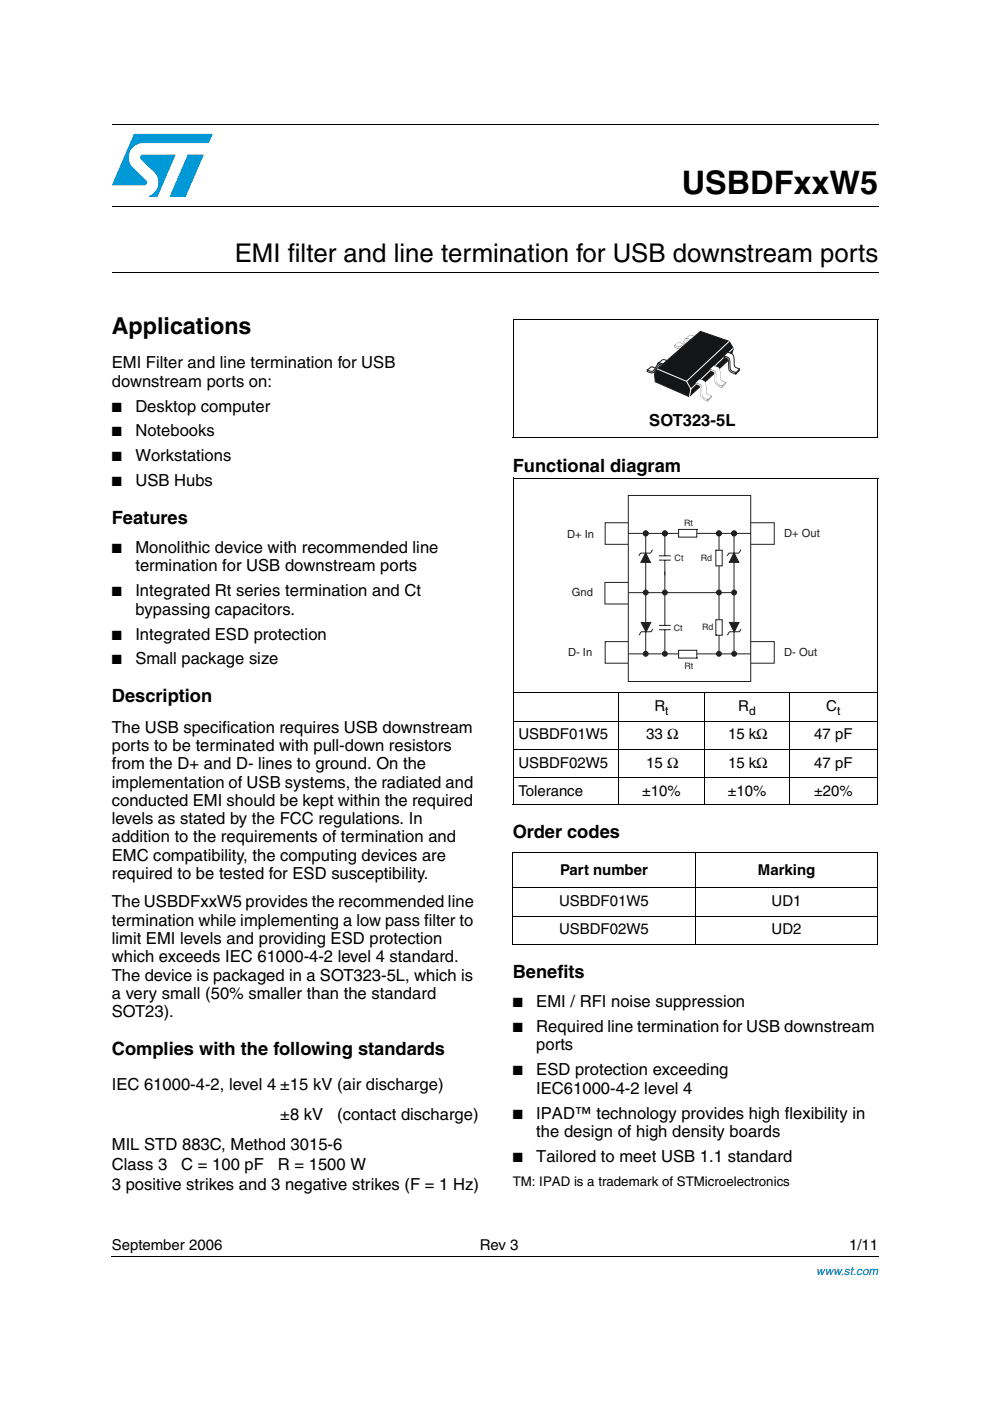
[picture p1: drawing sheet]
<svg xmlns="http://www.w3.org/2000/svg" width="210mm" height="297mm" viewBox="0 0 210 297" stroke-linecap="round" stroke-linejoin="round" font-family="sans-serif">
<defs><g id="words">
<text font-size="6.9" x="144.6" y="41.1">USBDFxxW5</text>
<text font-size="5.5" x="49.8" y="55.6">EMI filter and line termination for USB downstream ports</text>
<text font-size="4.9" x="23.7" y="70.9">Applications</text>
<g font-size="3.9">
<text x="108.7" y="100">Functional diagram</text>
<text x="23.7" y="111.1">Features</text>
<text x="23.7" y="148.9">Description</text>
<text x="108.7" y="177.8">Order codes</text>
<text x="108.7" y="207.4">Benefits</text>
<text x="23.7" y="223.7">Complies with the following standards</text>
</g>
<g font-size="3.5">
<text x="23.7" y="78.1">EMI Filter and line termination for USB</text>
<text x="23.7" y="82">downstream ports on:</text>
<text x="28.7" y="87.2">Desktop computer</text>
<text x="28.7" y="92.5">Notebooks</text>
<text x="137.7" y="90.3">SOT323-5L</text>
<text x="28.7" y="97.8">Workstations</text>
<text x="28.7" y="103.1">USB Hubs</text>
<text x="28.7" y="117.2">Monolithic device with recommended line</text>
<text x="28.7" y="121.1">termination for USB downstream ports</text>
<text x="28.7" y="126.4">Integrated Rt series termination and Ct</text>
<text x="28.7" y="130.3">bypassing capacitors.</text>
<text x="28.7" y="135.6">Integrated ESD protection</text>
<text x="28.7" y="140.9">Small package size</text>
<text x="23.7" y="155.3">The USB specification requires USB downstream</text>
<text x="23.7" y="159.2">ports to be terminated with pull-down resistors</text>
<text x="23.7" y="163.1">from the D+ and D- lines to ground. On the</text>
<text x="23.7" y="167">implementation of USB systems, the radiated and</text>
<text x="23.7" y="170.9">conducted EMI should be kept within the required</text>
<text x="23.7" y="174.8">levels as stated by the FCC regulations. In</text>
<text x="23.7" y="178.6">addition to the requirements of termination and</text>
<text x="23.7" y="182.5">EMC compatibility, the computing devices are</text>
<text x="23.7" y="186.4">required to be tested for ESD susceptibility.</text>
<text x="23.7" y="192.4">The USBDFxxW5 provides the recommended line</text>
<text x="23.7" y="196.3">termination while implementing a low pass filter to</text>
<text x="23.7" y="200.2">limit EMI levels and providing ESD protection</text>
<text x="23.7" y="204">which exceeds IEC 61000-4-2 level 4 standard.</text>
<text x="23.7" y="207.9">The device is packaged in a SOT323-5L, which is</text>
<text x="23.7" y="211.8">a very small (50% smaller than the standard</text>
<text x="23.7" y="215.7">SOT23).</text>
<text x="113.7" y="213.5">EMI / RFI noise suppression</text>
<text x="113.7" y="218.8">Required line termination for USB downstream</text>
<text x="113.7" y="222.7">ports</text>
<text x="113.7" y="228">ESD protection exceeding</text>
<text x="23.7" y="231.2">IEC 61000-4-2, level 4 ±15 kV (air discharge)</text>
<text x="113.7" y="231.9">IEC61000-4-2 level 4</text>
<text x="59.4" y="237.5">±8 kV</text>
<text x="71.5" y="237.5">(contact discharge)</text>
<text x="113.7" y="237.2">IPAD™ technology provides high flexibility in</text>
<text x="23.7" y="243.9">MIL STD 883C, Method 3015-6</text>
<text x="113.7" y="241">the design of high density boards</text>
<text x="23.7" y="248.1">Class 3</text>
<text x="38.4" y="248.1">C = 100 pF</text>
<text x="58.9" y="248.1">R = 1500 W</text>
<text x="113.7" y="246.3">Tailored to meet USB 1.1 standard</text>
<text x="23.7" y="252.3">3 positive strikes and 3 negative strikes (F = 1 Hz)</text>
</g>
<g font-size="3.2">
<text x="138.7" y="150.8">R</text>
<text x="156.5" y="150.8">R</text>
<text x="175.2" y="150.8">C</text>
<text x="109.9" y="156.8">USBDF01W5</text>
<text x="137" y="156.8">33 Ω</text>
<text x="154.4" y="156.8">15 kΩ</text>
<text x="172.7" y="156.8">47 pF</text>
<text x="109.9" y="162.8">USBDF02W5</text>
<text x="137" y="162.8">15 Ω</text>
<text x="154.4" y="162.8">15 kΩ</text>
<text x="172.7" y="162.8">47 pF</text>
<text x="109.9" y="168.8">Tolerance</text>
<text x="136.2" y="168.8">±10%</text>
<text x="154.3" y="168.8">±10%</text>
<text x="172.6" y="168.8">±20%</text>
<text x="118.8" y="185.4">Part number</text>
<text x="160.7" y="185.4">Marking</text>
<text x="118.6" y="192.1">USBDF01W5</text>
<text x="163.6" y="192.1">UD1</text>
<text x="118.6" y="198.1">USBDF02W5</text>
<text x="163.6" y="198.1">UD2</text>
<text x="23.7" y="265">September 2006</text>
<text x="101.7" y="265">Rev 3</text>
<text x="180" y="265">1/11</text>
</g>
<g font-size="2.8">
<text x="23.7" y="87.2">■</text>
<text x="23.7" y="92.5">■</text>
<text x="23.7" y="97.8">■</text>
<text x="23.7" y="103.1">■</text>
<text x="23.7" y="117.2">■</text>
<text x="23.7" y="126.4">■</text>
<text x="23.7" y="135.6">■</text>
<text x="23.7" y="140.9">■</text>
<text x="108.7" y="213.5">■</text>
<text x="108.7" y="218.8">■</text>
<text x="108.7" y="228">■</text>
<text x="108.7" y="237.2">■</text>
<text x="108.7" y="246.3">■</text>
<text x="108.7" y="251.5">TM: IPAD is a trademark of STMicroelectronics</text>
</g>
<g font-size="2.5">
<text x="141.1" y="151.6">t</text>
<text x="158.8" y="151.6">d</text>
<text x="177.5" y="151.6">t</text>
</g>
<text font-size="2.5" fill="#00f" x="173.1" y="270.4">www.st.com</text>
<g font-size="2.4" fill="#231f20">
<text x="166.3" y="113.9">D+ Out</text>
<text x="120.2" y="114">D+ In</text>
<text x="121.3" y="126.5">Gnd</text>
<text x="120.4" y="139">D- In</text>
<text x="166.3" y="139">D- Out</text>
</g>
<g font-size="1.9" fill="#231f20">
<text x="145.1" y="111.5">Rt</text>
<text x="143" y="118.9">Ct</text>
<text x="148.6" y="119">Rd</text>
<text x="142.9" y="133.8">Ct</text>
<text x="148.9" y="133.7">Rd</text>
<text x="145.1" y="141.9">Rt</text>
</g>
</g></defs>
<g fill="#0099d8">
<path d="M39.8 32.8h3.4l-3.8 8.9h-3.5z"/>
<path d="M28.4 28.4h16.7l-.8 1.9h-14a3 3 0 0 0-2.8 2 3 3 0 0 0 .8 3.4l2.7 2.5a.62 .62 0 0 1 .1 .7 .62 .62 0 0 1-.5 .4h-6.9z"/>
<path d="M29.9 33l.4-.2h7l-3.9 8.9h-1.9a3.2 3.2 0 0 0 1.3-5.1l-2.9-2.8-.2-.4z"/>
</g>
<path d="M23.7 26.3h162.5M23.7 43.8h162.5M23.7 57.7h162.5M108.6 180.8h77.6M108.6 188.2h77.6M108.6 194.2h77.6M108.7 180.9v19.2M147.4 180.7v19.6M186.1 180.9v19.2M108.6 200.2h77.6M23.7 266.3h162.6" fill="none" stroke="#000" stroke-width=".21"/>
<path d="M23.6 266.3l.1 .1z" fill="#000"/>
<path d="M137 70h20.1v15.3h-20.1z" fill="#fff"/>
<path d="M137.2 78.4l.9-.7 1 .4-.6 .7-.6 .1z" fill-rule="evenodd" fill="#fff"/>
<path d="M137.2 78.4l.9-.7 1 .4-.6 .7-.6 .1z" fill="none" stroke="#25221e" stroke-width=".21"/>
<path d="M139.7 77.1l.4 .1-.4 .6-1 1.1z" fill-rule="evenodd" fill="#fff"/>
<path d="M139.7 77.1l.4 .1-.4 .6-1 1.1z" fill="none" stroke="#25221e" stroke-width=".21"/>
<path d="M137.2 78.4a.97 .97 0 0 0 1 .4 .97 .97 0 0 0 .7-.8l.6-1 .2-.1 1.4 .4v.4l-1.4-.4-.7 1.1a1.08 1.08 0 0 1-1.8 .3z" fill-rule="evenodd" fill="#fff"/>
<path d="M137.2 78.4a.97 .97 0 0 0 1 .4 .97 .97 0 0 0 .7-.8l.6-1 .2-.1 1.4 .4v.4l-1.4-.4-.7 1.1a1.08 1.08 0 0 1-1.8 .3z" fill="none" stroke="#25221e" stroke-width=".21"/>
<path d="M139.5 77l1.1-.8 1.3 .5-.8 .8-1-.5z" fill-rule="evenodd" fill="#fff"/>
<path d="M139.5 77l1.1-.8 1.3 .5-.8 .8-1-.5z" fill="none" stroke="#25221e" stroke-width=".21"/>
<path d="M143 73.2l.9-.7 .9 .4-.5 .8h-.6z" fill-rule="evenodd" fill="#fff"/>
<g fill="#1f1a17">
<path d="M143 73.2l.9-.7z"/>
<path d="M143.9 72.5l1 .4z"/>
<path d="M144.8 72.9l-.5 .8z"/>
<path d="M143.7 73.7l.6-.1z"/>
<path d="M143 73.2l.7 .5z"/>
</g>
<path d="M145.5 71.9l.4 .1-1.4 1.7 .6-1.2z" fill-rule="evenodd" fill="#fff"/>
<g fill="#1f1a17">
<path d="M144.4 73.7l.7-.5z"/>
<path d="M145.9 71.9l-.8 1.3z"/>
<path d="M145.5 71.9l.4 .1z"/>
<path d="M145.5 71.9l-.4 .6z"/>
<path d="M145.1 72.5l-.6 1.2z"/>
</g>
<path d="M143 73.2a.94 .94 0 0 0 1 .4 .94 .94 0 0 0 .7-.8l.5-.9 .3-.2 1.4 .4-.1 .4-1.3-.4-.7 1.1a1.03 1.03 0 0 1-1.8 .4z" fill-rule="evenodd" fill="#fff"/>
<g fill="#1f1a17">
<path d="M145.2 71.9l-.8 1.4-.3 .3z"/>
<path d="M143 73.2l1.1 .4z"/>
<path d="M143 73.2v.4z"/>
<path d="M143 73.5l1 .4-.5-.1z"/>
<path d="M144 73.9l.6-.4-.2 .3z"/>
<path d="M145.5 72l-.9 1.5z"/>
<path d="M145.5 72l.3 .1z"/>
<path d="M145.8 72.1l1.1 .4z"/>
<path d="M146.9 72v.5z"/>
<path d="M145.6 71.6l1.3 .5z"/>
<path d="M145.2 71.9l.4-.3z"/>
</g>
<path d="M145.3 71.8l1-.8 1.4 .5-.8 .8-.7-.4a.71 .71 0 0 0-.9-.1z" fill-rule="evenodd" fill="#fff"/>
<g fill="#1f1a17">
<path d="M146.2 71.1h.6l.9 .4z"/>
<path d="M145.3 71.8l1-.7z"/>
<path d="M145.3 71.8l.2-.1z"/>
<path d="M145.5 71.7l1.4 .6z"/>
<path d="M146.9 72.2l.9-.7z"/>
</g>
<path d="M146.6 82.1l8.9-8.2-.6 2-8.8 8.2z" fill-rule="evenodd" fill="#131516"/>
<path d="M146.6 82.1l8.9-8.2-.6 2-8.8 8.2z" fill="none" stroke="#1f1a17" stroke-width=".21"/>
<path d="M139.4 78.2l6.3 2.3 .9 1.4-.5 2.2-7.2-3.2-.1-1.6z" fill-rule="evenodd" fill="#131516"/>
<path d="M139.4 78.2l6.3 2.3 .9 1.4-.5 2.2-7.2-3.2-.1-1.6z" fill="none" stroke="#1f1a17" stroke-width=".21"/>
<path d="M145.5 80.7l9.1-8.3 .9 1.5-9 8.6z" fill-rule="evenodd" fill="#131516"/>
<path d="M145.5 80.7l9.1-8.3 .9 1.5-9 8.6z" fill="none" stroke="#1f1a17" stroke-width=".21"/>
<path d="M139.4 78.2l9.1-7.9 6.1 2.1-9.1 8.4z" fill-rule="evenodd" fill="#131516"/>
<path d="M139.4 78.2l9.1-7.9 6.1 2.1-9.1 8.4z" fill="none" stroke="#1f1a17" stroke-width=".21"/>
<path d="M139.4 78.2l6.2 2.7 .9 1.6-.3 1.6M154.6 72.4l-9 8.4M155.5 73.8l-9 8.7" fill="none" stroke="#fff" stroke-width=".21"/>
<path d="M150 84.7l.9-.7-.1 .3-.8 .7z" fill-rule="evenodd" fill="#fff"/>
<g fill="#1f1a17">
<path d="M150 84.7l.9-.8z"/>
<path d="M150.9 84l-.1 .3z"/>
<path d="M150.8 84.2l-.8 .9z"/>
<path d="M150 84.7v.4z"/>
</g>
<path d="M147.5 81.2l.9 .2 .6 .6 .1 2.1 1 .6-.1 .3-.4-.1a1.19 1.19 0 0 1-1.1-1.1l-.1-1.8a.94 .94 0 0 0-.9-.5z" fill-rule="evenodd" fill="#fff"/>
<g fill="#1f1a17">
<path d="M149.1 84.1l1 .6z"/>
<path d="M149 83.2l.1 .9z"/>
<path d="M149 82l.1 1.2z"/>
<path d="M148.4 81.3l.6 .8z"/>
<path d="M147.5 81.1l.9 .2z"/>
<path d="M147.5 81.2v.3z"/>
<path d="M147.5 81.4l.9 .5z"/>
<path d="M148.3 81.9l.2 .6 .1 1.3z"/>
<path d="M148.5 83.8l.4 .7 1.2 .6-1.2-.6z"/>
<path d="M150.1 84.7v.4z"/>
</g>
<path d="M149.9 84.6l1-.6-.8 .7z" fill-rule="evenodd" fill="#fff"/>
<g fill="#1f1a17">
<path d="M149.9 84.6l.9-.7z"/>
<path d="M149.9 84.6l.2 .1z"/>
<path d="M150 84.7l.3-.1z"/>
<path d="M150.3 84.5l.6-.5z"/>
<path d="M150.8 83.9l.1 .1z"/>
</g>
<path d="M147.5 81.2l.8-.9 .6 .3a.98 .98 0 0 1 .8 1l.1 1.8 1.1 .6-.8 .7-.7-.2-.5-.5-.1-1.3a1.34 1.34 0 0 0-1.3-1.5z" fill-rule="evenodd" fill="#fff"/>
<g fill="#1f1a17">
<path d="M147.5 81.1l1.1 .5z"/>
<path d="M148.6 81.7l.2 .4 .1 1.7-.1-1.7z"/>
<path d="M148.8 83.8l.6 .7-.4-.3z"/>
<path d="M149.4 84.4l.7 .3z"/>
<path d="M150.1 84.7l.8-.7z"/>
<path d="M149.7 83l.3 .5 .9 .5-1-.4z"/>
<path d="M149.5 80.9l.2 1v1.1z"/>
<path d="M148.3 80.3l.9 .4 .3 .2z"/>
<path d="M147.4 81.2l.9-.8z"/>
</g>
<path d="M156 79l.8-.7v.3l-.8 .7z" fill-rule="evenodd" fill="#fff"/>
<path d="M156 79l.8-.7v.3l-.8 .7z" fill="none" stroke="#25221e" stroke-width=".21"/>
<path d="M153.5 75.5l.8 .1 .7 .7 .1 2.1 .9 .6v.3l-1.1-.5a2.25 2.25 0 0 1-.4-2l-.2-.6-.9-.5z" fill-rule="evenodd" fill="#fff"/>
<path d="M153.5 75.5l.8 .1 .7 .7 .1 2.1 .9 .6v.3l-1.1-.5a2.25 2.25 0 0 1-.4-2l-.2-.6-.9-.5z" fill="none" stroke="#25221e" stroke-width=".21"/>
<path d="M155.8 78.9l1-.6-.8 .7z" fill-rule="evenodd" fill="#fff"/>
<path d="M155.8 78.9l1-.6-.8 .7z" fill="none" stroke="#25221e" stroke-width=".21"/>
<path d="M153.4 75.5l.9-.8 .9 .3a1.12 1.12 0 0 1 .5 1.2l.1 1.5 1 .6-.8 .7a1.34 1.34 0 0 1-1.1-.7l-.1-1.6a1.18 1.18 0 0 0-1.4-1.2z" fill-rule="evenodd" fill="#fff"/>
<path d="M153.4 75.5l.9-.8 .9 .3a1.12 1.12 0 0 1 .5 1.2l.1 1.5 1 .6-.8 .7a1.34 1.34 0 0 1-1.1-.7l-.1-1.6a1.18 1.18 0 0 0-1.4-1.2z" fill="none" stroke="#25221e" stroke-width=".21"/>
<path d="M153 81.9l.9-.8-.1 .3-.7 .8z" fill-rule="evenodd" fill="#fff"/>
<g fill="#1f1a17">
<path d="M153 81.8l.9-.8z"/>
<path d="M153.9 81.1l-.1 .3z"/>
<path d="M153 82.1l.8-.7z"/>
<path d="M153 81.8v.4z"/>
</g>
<path d="M150.5 78.3l.9 .2 .6 .6 .1 2.1 1 .7v.3l-1.4-.7-.1-.6v-1a1.06 1.06 0 0 0-1.1-1.3z" fill-rule="evenodd" fill="#fff"/>
<g fill="#1f1a17">
<path d="M152.1 81.2l1 .6z"/>
<path d="M152 80.3l.1 .9z"/>
<path d="M152 79.1l.1 1.2z"/>
<path d="M151.4 78.5l.6 .7z"/>
<path d="M150.5 78.2l.9 .2z"/>
<path d="M150.5 78.3v.3z"/>
<path d="M150.5 78.5l.9 .5z"/>
<path d="M151.3 79l.3 .6v1.3z"/>
<path d="M151.6 80.9v.3a1.59 1.59 0 0 0 1.5 .9l-1-.3-.4-.3z"/>
<path d="M153.1 81.8v.4z"/>
</g>
<path d="M152.9 81.8l1-.7-.8 .8z" fill-rule="evenodd" fill="#fff"/>
<g fill="#1f1a17">
<path d="M152.9 81.7l.9-.7z"/>
<path d="M152.9 81.7l.2 .2z"/>
<path d="M153.1 81.8l.2-.1z"/>
<path d="M153.3 81.6l.6-.5z"/>
<path d="M153.8 81l.1 .1z"/>
</g>
<path d="M150.5 78.3l.8-.8a1.26 1.26 0 0 1 1.4 1.5l.1 1.5 1.1 .6-.8 .8a1.41 1.41 0 0 1-1.3-1v-1.1a1.19 1.19 0 0 0-1.1-1.4z" fill-rule="evenodd" fill="#fff"/>
<g fill="#1f1a17">
<path d="M150.5 78.2l1.1 .5z"/>
<path d="M151.6 78.8l.2 .7 .1 1.4-.1-1.4z"/>
<path d="M151.8 80.9l.6 .7-.4-.3z"/>
<path d="M152.4 81.6l.7 .3z"/>
<path d="M153.1 81.8l.8-.7z"/>
<path d="M152.7 80.1l.3 .5 .9 .5-.9-.4z"/>
<path d="M152.5 78l.2 1v1.1z"/>
<path d="M151.3 77.5l.9 .3 .3 .3z"/>
<path d="M150.5 78.3l.8-.8z"/>
</g>
<path d="M108.8 67.7h77.4M108.8 67.6v25.1M186.1 67.7v25.1M108.7 92.7h77.4" fill="none" stroke="#000" stroke-width=".21"/>
<path d="M120.1 103.7h53.8v40.9h-53.8z" fill="#fff"/>
<path d="M128.3 110.8h35.9v4.6h-35.9zM128.3 123.5h22.9v4.6h-22.9zM128.3 136h35.9v4.6h-35.9z" fill="none" stroke="#231f20" stroke-width=".21"/>
<path d="M133.2 105h26v39.5h-26z" fill="#fff"/>
<path d="M133.2 105h26v39.5h-26zM133.3 113.1h25.9" fill="none" stroke="#231f20" stroke-width=".21"/>
<path d="M143.9 112.3h3.8v1.6h-3.8z" fill-rule="evenodd" fill="#fff" stroke="#231f20" stroke-width=".21"/>
<path d="M136.9 113.2v25.2M139.7 117.8h2.5M139.7 118.8h2.5M141 113.2v4.7M141 118.8v3.2M152.4 113.2v25.5" fill="none" stroke="#231f20" stroke-width=".21"/>
<path d="M151.8 116.7v3.3h1.3v-3.3z" fill-rule="evenodd" fill="#fff" stroke="#231f20" stroke-width=".21"/>
<path d="M155.6 113.2v25.5M133.3 138.6h25.9M133.3 125.7h22.2" fill="none" stroke="#231f20" stroke-width=".21"/>
<path d="M143.9 137.9v1.6h3.8v-1.6z" fill-rule="evenodd" fill="#fff" stroke="#231f20" stroke-width=".21"/>
<path d="M139.7 133.5h2.5M139.7 132.6h2.5M141 121.2v11.3M141 133.6v5" fill="none" stroke="#231f20" stroke-width=".21"/>
<path d="M151.8 131.4h1.3v3.3h-1.3z" fill-rule="evenodd" fill="#fff" stroke="#231f20" stroke-width=".21"/>
<path d="M135.8 117.2l-.3 .7M135.8 117.3h2.1M138.3 116.6l-.3 .6M156.7 117.3h-2.1l-.4 .6M157.1 116.6l-.4 .6M135.9 134l-.4 .7M135.9 133.9h2.1M138.4 133.4l-.3 .6M154.6 134l-.4 .7M154.6 133.9h2.1M157.1 133.4l-.3 .6" fill="none" stroke="#231f20" stroke-width=".21"/>
<g fill="#231f20" stroke="#231f20" stroke-width=".21">
<path d="M136.9 117.2l1 2h-2z" fill-rule="evenodd"/>
<path d="M155.6 117.2l1.1 2h-2.1z" fill-rule="evenodd"/>
<path d="M136 132h2l-1 2z" fill-rule="evenodd"/>
<path d="M154.7 132h2l-1 2z" fill-rule="evenodd"/>
<circle cx="136.9" cy="113.1" r=".52"/>
<circle cx="141" cy="113.1" r=".52"/>
<circle cx="152.4" cy="113.1" r=".52"/>
<circle cx="155.7" cy="113.1" r=".52"/>
<circle cx="136.9" cy="125.6" r=".52"/>
<circle cx="141" cy="125.6" r=".52"/>
<circle cx="152.4" cy="125.6" r=".52"/>
<circle cx="155.7" cy="125.6" r=".52"/>
<circle cx="136.9" cy="138.6" r=".52"/>
<circle cx="141" cy="138.6" r=".52"/>
<circle cx="152.4" cy="138.6" r=".52"/>
<circle cx="155.7" cy="138.6" r=".52"/>
</g>
<g fill="none" stroke="#000" stroke-width=".21">
<path d="M108.8 101.3h77.4M108.8 101.3v69.2M186.1 101.3v69.3M108.8 146.9h77.3M108.8 152.9h77.3M108.8 158.9h77.3M108.9 147v23.6M131.2 146.8v23.8M149.3 146.8v23.8M167.4 146.8v23.8M186 147v23.6M108.7 170.5h77.4"/>
<path d="M108.8 164.9h77.3"/>
</g>
<use href="#words"/>
</svg>
